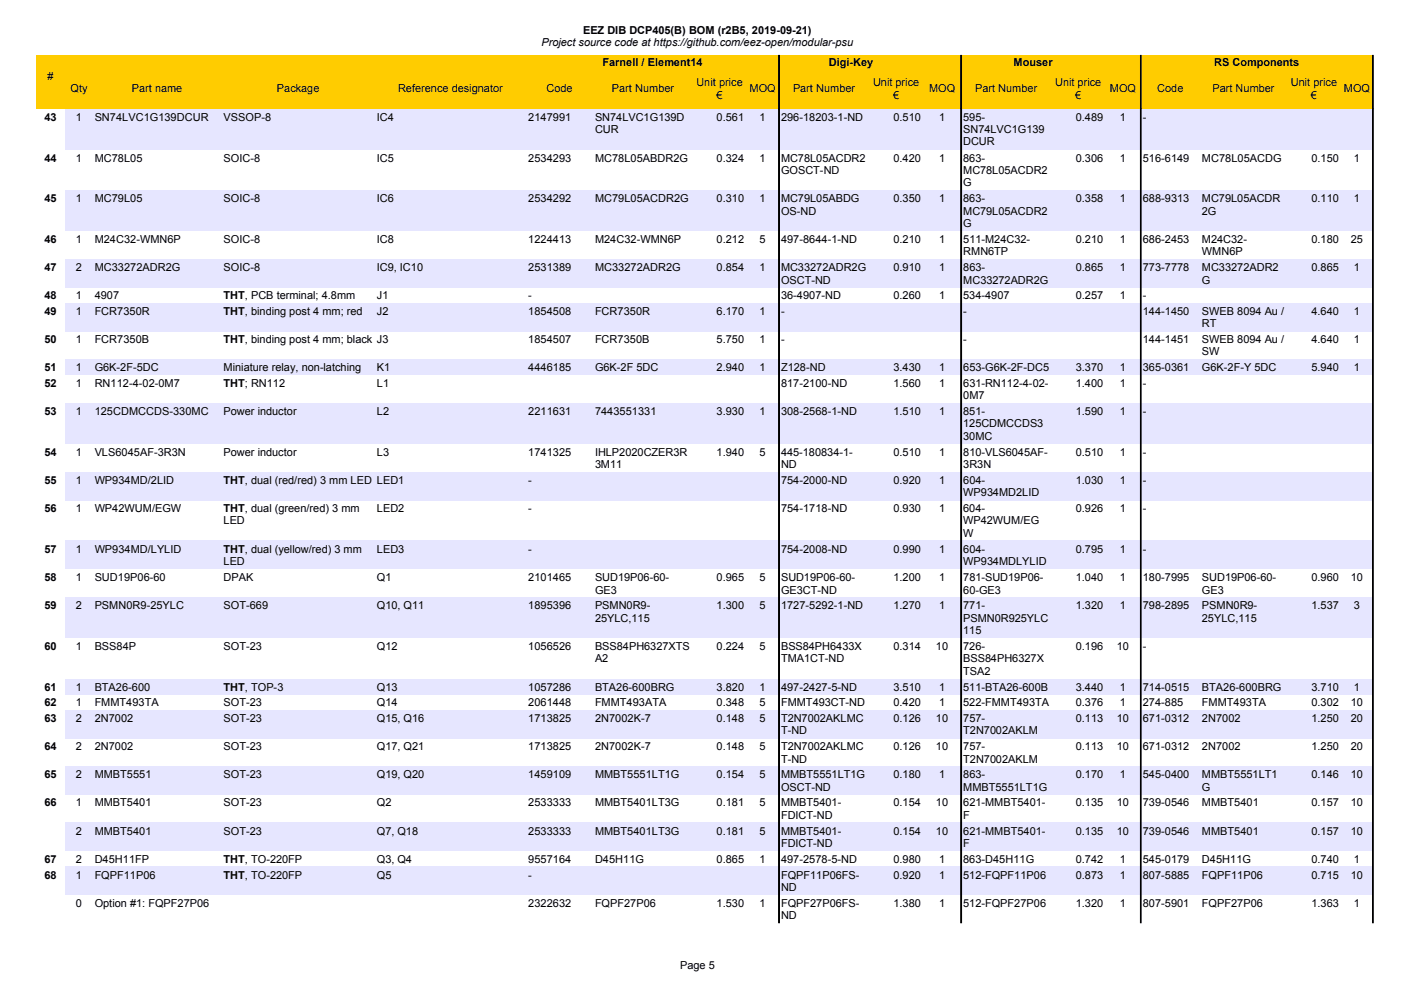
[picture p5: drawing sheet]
<svg xmlns="http://www.w3.org/2000/svg" width="297mm" height="210mm" viewBox="0 0 297 210" stroke-linecap="round" stroke-linejoin="round" font-family="sans-serif">
<defs><g id="words">
<g font-size="2.3">
<text x="114.8" y="9.8">Project source code at https://github.com/eez-open/modular-psu</text>
<text x="123.6" y="7.2">EEZ DIB DCP405(B) BOM (r2B5, 2019-09-21)</text>
<text x="10.1" y="17">#</text>
<text x="127.7" y="13.9">Farnell / Element14</text>
<text x="175.7" y="13.9">Digi-Key</text>
<text x="214.9" y="13.9">Mouser</text>
<text x="257.4" y="13.9">RS Components</text>
<text x="14.9" y="19.6">Qty</text>
<text x="27.9" y="19.6">Part name</text>
<text x="58.7" y="19.6">Package</text>
<text x="84.4" y="19.6">Reference designator</text>
<text x="115.9" y="19.6">Code</text>
<text x="129.8" y="19.6">Part Number</text>
<text x="147.7" y="18.3">Unit price</text>
<text x="151.9" y="20.9">€</text>
<text x="158.9" y="19.5">MOQ</text>
<text x="168.1" y="19.6">Part Number</text>
<text x="185.1" y="18.3">Unit price</text>
<text x="189.4" y="20.9">€</text>
<text x="197" y="19.5">MOQ</text>
<text x="206.7" y="19.6">Part Number</text>
<text x="223.7" y="18.3">Unit price</text>
<text x="228" y="20.9">€</text>
<text x="235.3" y="19.5">MOQ</text>
<text x="245.4" y="19.6">Code</text>
<text x="257.1" y="19.6">Part Number</text>
<text x="273.7" y="18.3">Unit price</text>
<text x="278" y="20.9">€</text>
<text x="284.9" y="19.5">MOQ</text>
<text x="9.4" y="25.6">43</text>
<text x="16.1" y="25.6">1</text>
<text x="20.1" y="25.6">SN74LVC1G139DCUR</text>
<text x="47.4" y="25.6">VSSOP-8</text>
<text x="79.9" y="25.6">IC4</text>
<text x="112" y="25.6">2147991</text>
<text x="126.2" y="25.6">SN74LVC1G139D</text>
<text x="126.2" y="28.2">CUR</text>
<text x="151.9" y="25.6">0.561</text>
<text x="161" y="25.6">1</text>
<text x="165.6" y="25.6">296-18203-1-ND</text>
<text x="189.4" y="25.6">0.510</text>
<text x="199.1" y="25.6">1</text>
<text x="204.2" y="25.6">595-</text>
<text x="204.2" y="28.2">SN74LVC1G139</text>
<text x="228.1" y="25.6">0.489</text>
<text x="237.5" y="25.6">1</text>
<text x="242.3" y="25.6">-</text>
<text x="9.4" y="34.3">44</text>
<text x="16.1" y="34.3">1</text>
<text x="20.1" y="34.3">MC78L05</text>
<text x="47.4" y="34.3">SOIC-8</text>
<text x="79.9" y="34.3">IC5</text>
<text x="112" y="34.3">2534293</text>
<text x="126.2" y="34.3">MC78L05ABDR2G</text>
<text x="151.9" y="34.3">0.324</text>
<text x="161" y="34.3">1</text>
<text x="165.6" y="34.3">MC78L05ACDR2</text>
<text x="189.4" y="34.3">0.420</text>
<text x="199.1" y="34.3">1</text>
<text x="204.2" y="30.8">DCUR</text>
<text x="204.2" y="34.3">863-</text>
<text x="228.1" y="34.3">0.306</text>
<text x="237.5" y="34.3">1</text>
<text x="242.3" y="34.3">516-6149</text>
<text x="254.8" y="34.3">MC78L05ACDG</text>
<text x="278.1" y="34.3">0.150</text>
<text x="287.1" y="34.3">1</text>
<text x="165.6" y="36.9">GOSCT-ND</text>
<text x="204.2" y="36.9">MC78L05ACDR2</text>
<text x="204.2" y="39.4">G</text>
<text x="9.4" y="42.9">45</text>
<text x="16.1" y="42.9">1</text>
<text x="20.1" y="42.9">MC79L05</text>
<text x="47.4" y="42.9">SOIC-8</text>
<text x="79.9" y="42.9">IC6</text>
<text x="112" y="42.9">2534292</text>
<text x="126.2" y="42.9">MC79L05ACDR2G</text>
<text x="151.9" y="42.9">0.310</text>
<text x="161" y="42.9">1</text>
<text x="165.6" y="42.9">MC79L05ABDG</text>
<text x="165.6" y="45.5">OS-ND</text>
<text x="189.4" y="42.9">0.350</text>
<text x="199.1" y="42.9">1</text>
<text x="204.2" y="42.9">863-</text>
<text x="204.2" y="45.5">MC79L05ACDR2</text>
<text x="228.1" y="42.9">0.358</text>
<text x="237.5" y="42.9">1</text>
<text x="242.3" y="42.9">688-9313</text>
<text x="254.8" y="42.9">MC79L05ACDR</text>
<text x="254.8" y="45.5">2G</text>
<text x="278.1" y="42.9">0.110</text>
<text x="287.1" y="42.9">1</text>
<text x="9.4" y="51.5">46</text>
<text x="16.1" y="51.5">1</text>
<text x="20.1" y="51.5">M24C32-WMN6P</text>
<text x="47.4" y="51.5">SOIC-8</text>
<text x="79.9" y="51.5">IC8</text>
<text x="112" y="51.5">1224413</text>
<text x="126.2" y="51.5">M24C32-WMN6P</text>
<text x="151.9" y="51.5">0.212</text>
<text x="161" y="51.5">5</text>
<text x="165.6" y="51.5">497-8644-1-ND</text>
<text x="189.4" y="51.5">0.210</text>
<text x="199.1" y="51.5">1</text>
<text x="204.2" y="48.1">G</text>
<text x="204.2" y="51.5">511-M24C32-</text>
<text x="228.1" y="51.5">0.210</text>
<text x="237.5" y="51.5">1</text>
<text x="242.3" y="51.5">686-2453</text>
<text x="254.8" y="51.5">M24C32-</text>
<text x="278.1" y="51.5">0.180</text>
<text x="286.4" y="51.5">25</text>
<text x="9.4" y="57.5">47</text>
<text x="16.1" y="57.5">2</text>
<text x="20.1" y="57.5">MC33272ADR2G</text>
<text x="47.4" y="57.5">SOIC-8</text>
<text x="79.9" y="57.5">IC9, IC10</text>
<text x="112" y="57.5">2531389</text>
<text x="126.2" y="57.5">MC33272ADR2G</text>
<text x="151.9" y="57.5">0.854</text>
<text x="161" y="57.5">1</text>
<text x="165.6" y="57.5">MC33272ADR2G</text>
<text x="189.4" y="57.5">0.910</text>
<text x="199.1" y="57.5">1</text>
<text x="204.2" y="54.2">RMN6TP</text>
<text x="204.2" y="57.5">863-</text>
<text x="228.1" y="57.5">0.865</text>
<text x="237.5" y="57.5">1</text>
<text x="242.3" y="57.5">773-7778</text>
<text x="254.8" y="54.2">WMN6P</text>
<text x="254.8" y="57.5">MC33272ADR2</text>
<text x="278.1" y="57.5">0.865</text>
<text x="287.1" y="57.5">1</text>
<text x="9.4" y="63.5">48</text>
<text x="16.1" y="63.5">1</text>
<text x="20.1" y="63.5">4907</text>
<text x="47.4" y="63.5">THT, PCB terminal; 4.8mm</text>
<text x="79.9" y="63.5">J1</text>
<text x="112" y="63.5">-</text>
<text x="165.6" y="63.5">36-4907-ND</text>
<text x="165.6" y="60.1">OSCT-ND</text>
<text x="189.4" y="63.5">0.260</text>
<text x="199.1" y="63.5">1</text>
<text x="204.2" y="63.5">534-4907</text>
<text x="204.2" y="60.1">MC33272ADR2G</text>
<text x="228.1" y="63.5">0.257</text>
<text x="237.5" y="63.5">1</text>
<text x="242.3" y="63.5">-</text>
<text x="254.8" y="60.1">G</text>
<text x="9.4" y="66.8">49</text>
<text x="16.1" y="66.8">1</text>
<text x="20.1" y="66.8">FCR7350R</text>
<text x="47.4" y="66.8">THT, binding post 4 mm; red</text>
<text x="79.9" y="66.8">J2</text>
<text x="112" y="66.8">1854508</text>
<text x="126.2" y="66.8">FCR7350R</text>
<text x="151.9" y="66.8">6.170</text>
<text x="161" y="66.8">1</text>
<text x="165.6" y="66.8">-</text>
<text x="204.2" y="66.8">-</text>
<text x="242.3" y="66.8">144-1450</text>
<text x="254.8" y="66.8">SWEB 8094 Au /</text>
<text x="254.8" y="69.4">RT</text>
<text x="278.1" y="66.8">4.640</text>
<text x="287.1" y="66.8">1</text>
<text x="9.4" y="72.7">50</text>
<text x="16.1" y="72.7">1</text>
<text x="20.1" y="72.7">FCR7350B</text>
<text x="47.4" y="72.7">THT, binding post 4 mm; black J3</text>
<text x="112" y="72.7">1854507</text>
<text x="126.2" y="72.7">FCR7350B</text>
<text x="151.9" y="72.7">5.750</text>
<text x="161" y="72.7">1</text>
<text x="165.6" y="72.7">-</text>
<text x="204.2" y="72.7">-</text>
<text x="242.3" y="72.7">144-1451</text>
<text x="254.8" y="72.7">SWEB 8094 Au /</text>
<text x="254.8" y="75.4">SW</text>
<text x="278.1" y="72.7">4.640</text>
<text x="287.1" y="72.7">1</text>
<text x="9.4" y="78.7">51</text>
<text x="9.4" y="82">52</text>
<text x="16.1" y="78.7">1</text>
<text x="16.1" y="82">1</text>
<text x="20.1" y="78.7">G6K-2F-5DC</text>
<text x="20.1" y="82">RN112-4-02-0M7</text>
<text x="47.4" y="78.7">Miniature relay, non-latching</text>
<text x="47.4" y="82">THT; RN112</text>
<text x="79.9" y="78.7">K1</text>
<text x="79.9" y="82">L1</text>
<text x="112" y="78.7">4446185</text>
<text x="126.2" y="78.7">G6K-2F 5DC</text>
<text x="151.9" y="78.7">2.940</text>
<text x="161" y="78.7">1</text>
<text x="165.6" y="78.7">Z128-ND</text>
<text x="165.6" y="82">817-2100-ND</text>
<text x="189.4" y="78.7">3.430</text>
<text x="189.4" y="82">1.560</text>
<text x="199.1" y="78.7">1</text>
<text x="199.1" y="82">1</text>
<text x="204.2" y="78.7">653-G6K-2F-DC5</text>
<text x="204.2" y="82">631-RN112-4-02-</text>
<text x="228.1" y="78.7">3.370</text>
<text x="228.1" y="82">1.400</text>
<text x="237.5" y="78.7">1</text>
<text x="237.5" y="82">1</text>
<text x="242.3" y="78.7">365-0361</text>
<text x="242.3" y="82">-</text>
<text x="254.8" y="78.7">G6K-2F-Y 5DC</text>
<text x="278.1" y="78.7">5.940</text>
<text x="287.1" y="78.7">1</text>
<text x="9.4" y="88">53</text>
<text x="16.1" y="88">1</text>
<text x="20.1" y="88">125CDMCCDS-330MC</text>
<text x="47.4" y="88">Power inductor</text>
<text x="79.9" y="88">L2</text>
<text x="112" y="88">2211631</text>
<text x="126.2" y="88">7443551331</text>
<text x="151.9" y="88">3.930</text>
<text x="161" y="88">1</text>
<text x="165.6" y="88">308-2568-1-ND</text>
<text x="189.4" y="88">1.510</text>
<text x="199.1" y="88">1</text>
<text x="204.2" y="88">851-</text>
<text x="204.2" y="84.6">0M7</text>
<text x="228.1" y="88">1.590</text>
<text x="237.5" y="88">1</text>
<text x="242.3" y="88">-</text>
<text x="204.2" y="90.6">125CDMCCDS3</text>
<text x="204.2" y="93.2">30MC</text>
<text x="9.4" y="96.7">54</text>
<text x="16.1" y="96.7">1</text>
<text x="20.1" y="96.7">VLS6045AF-3R3N</text>
<text x="47.4" y="96.7">Power inductor</text>
<text x="79.9" y="96.7">L3</text>
<text x="112" y="96.7">1741325</text>
<text x="126.2" y="96.7">IHLP2020CZER3R</text>
<text x="126.2" y="99.3">3M11</text>
<text x="151.9" y="96.7">1.940</text>
<text x="161" y="96.7">5</text>
<text x="165.6" y="96.7">445-180834-1-</text>
<text x="165.6" y="99.3">ND</text>
<text x="189.4" y="96.7">0.510</text>
<text x="199.1" y="96.7">1</text>
<text x="204.2" y="96.7">810-VLS6045AF-</text>
<text x="204.2" y="99.3">3R3N</text>
<text x="228.1" y="96.7">0.510</text>
<text x="237.5" y="96.7">1</text>
<text x="242.3" y="96.7">-</text>
<text x="9.4" y="102.6">55</text>
<text x="16.1" y="102.6">1</text>
<text x="20.1" y="102.6">WP934MD/2LID</text>
<text x="47.4" y="102.6">THT, dual (red/red) 3 mm LED LED1</text>
<text x="112" y="102.6">-</text>
<text x="165.6" y="102.6">754-2000-ND</text>
<text x="189.4" y="102.6">0.920</text>
<text x="199.1" y="102.6">1</text>
<text x="204.2" y="102.6">604-</text>
<text x="204.2" y="105.2">WP934MD2LID</text>
<text x="228.1" y="102.6">1.030</text>
<text x="237.5" y="102.6">1</text>
<text x="242.3" y="102.6">-</text>
<text x="9.4" y="108.6">56</text>
<text x="16.1" y="108.6">1</text>
<text x="20.1" y="108.6">WP42WUM/EGW</text>
<text x="47.4" y="108.6">THT, dual (green/red) 3 mm</text>
<text x="47.4" y="111.2">LED</text>
<text x="79.9" y="108.6">LED2</text>
<text x="112" y="108.6">-</text>
<text x="165.6" y="108.6">754-1718-ND</text>
<text x="189.4" y="108.6">0.930</text>
<text x="199.1" y="108.6">1</text>
<text x="204.2" y="108.6">604-</text>
<text x="204.2" y="111.2">WP42WUM/EG</text>
<text x="204.2" y="113.8">W</text>
<text x="228.1" y="108.6">0.926</text>
<text x="237.5" y="108.6">1</text>
<text x="242.3" y="108.6">-</text>
<text x="9.4" y="117.2">57</text>
<text x="16.1" y="117.2">1</text>
<text x="20.1" y="117.2">WP934MD/LYLID</text>
<text x="47.4" y="117.2">THT, dual (yellow/red) 3 mm</text>
<text x="47.4" y="119.8">LED</text>
<text x="79.9" y="117.2">LED3</text>
<text x="112" y="117.2">-</text>
<text x="165.6" y="117.2">754-2008-ND</text>
<text x="189.4" y="117.2">0.990</text>
<text x="199.1" y="117.2">1</text>
<text x="204.2" y="117.2">604-</text>
<text x="204.2" y="119.8">WP934MDLYLID</text>
<text x="228.1" y="117.2">0.795</text>
<text x="237.5" y="117.2">1</text>
<text x="242.3" y="117.2">-</text>
<text x="9.4" y="123.2">58</text>
<text x="16.1" y="123.2">1</text>
<text x="20.1" y="123.2">SUD19P06-60</text>
<text x="47.4" y="123.2">DPAK</text>
<text x="79.9" y="123.2">Q1</text>
<text x="112" y="123.2">2101465</text>
<text x="126.2" y="123.2">SUD19P06-60-</text>
<text x="126.2" y="125.8">GE3</text>
<text x="151.9" y="123.2">0.965</text>
<text x="161" y="123.2">5</text>
<text x="165.6" y="123.2">SUD19P06-60-</text>
<text x="165.6" y="125.8">GE3CT-ND</text>
<text x="189.4" y="123.2">1.200</text>
<text x="199.1" y="123.2">1</text>
<text x="204.2" y="123.2">781-SUD19P06-</text>
<text x="204.2" y="125.8">60-GE3</text>
<text x="228.1" y="123.2">1.040</text>
<text x="237.5" y="123.2">1</text>
<text x="242.3" y="123.2">180-7995</text>
<text x="254.8" y="123.2">SUD19P06-60-</text>
<text x="254.8" y="125.8">GE3</text>
<text x="278.1" y="123.2">0.960</text>
<text x="286.4" y="123.2">10</text>
<text x="9.4" y="129.2">59</text>
<text x="16.1" y="129.2">2</text>
<text x="20.1" y="129.2">PSMN0R9-25YLC</text>
<text x="47.4" y="129.2">SOT-669</text>
<text x="79.9" y="129.2">Q10, Q11</text>
<text x="112" y="129.2">1895396</text>
<text x="126.2" y="129.2">PSMN0R9-</text>
<text x="126.2" y="131.8">25YLC,115</text>
<text x="151.9" y="129.2">1.300</text>
<text x="161" y="129.2">5</text>
<text x="165.6" y="129.2">1727-5292-1-ND</text>
<text x="189.4" y="129.2">1.270</text>
<text x="199.1" y="129.2">1</text>
<text x="204.2" y="129.2">771-</text>
<text x="204.2" y="131.8">PSMN0R925YLC</text>
<text x="228.1" y="129.2">1.320</text>
<text x="237.5" y="129.2">1</text>
<text x="242.3" y="129.2">798-2895</text>
<text x="254.8" y="129.2">PSMN0R9-</text>
<text x="254.8" y="131.8">25YLC,115</text>
<text x="278.1" y="129.2">1.537</text>
<text x="287.1" y="129.2">3</text>
<text x="9.4" y="137.8">60</text>
<text x="16.1" y="137.8">1</text>
<text x="20.1" y="137.8">BSS84P</text>
<text x="47.4" y="137.8">SOT-23</text>
<text x="79.9" y="137.8">Q12</text>
<text x="112" y="137.8">1056526</text>
<text x="126.2" y="137.8">BSS84PH6327XTS</text>
<text x="151.9" y="137.8">0.224</text>
<text x="161" y="137.8">5</text>
<text x="165.6" y="137.8">BSS84PH6433X</text>
<text x="189.4" y="137.8">0.314</text>
<text x="198.4" y="137.8">10</text>
<text x="204.2" y="134.4">115</text>
<text x="204.2" y="137.8">726-</text>
<text x="228.1" y="137.8">0.196</text>
<text x="236.8" y="137.8">10</text>
<text x="242.3" y="137.8">-</text>
<text x="126.2" y="140.4">A2</text>
<text x="165.6" y="140.4">TMA1CT-ND</text>
<text x="204.2" y="140.4">BSS84PH6327X</text>
<text x="204.2" y="143.1">TSA2</text>
<text x="9.4" y="146.5">61</text>
<text x="9.4" y="149.8">62</text>
<text x="16.1" y="146.5">1</text>
<text x="16.1" y="149.8">1</text>
<text x="20.1" y="146.5">BTA26-600</text>
<text x="20.1" y="149.8">FMMT493TA</text>
<text x="47.4" y="149.8">SOT-23</text>
<text x="47.4" y="146.5">THT, TOP-3</text>
<text x="79.9" y="146.5">Q13</text>
<text x="79.9" y="149.8">Q14</text>
<text x="112" y="146.5">1057286</text>
<text x="112" y="149.8">2061448</text>
<text x="126.2" y="146.5">BTA26-600BRG</text>
<text x="126.2" y="149.8">FMMT493ATA</text>
<text x="151.9" y="146.5">3.820</text>
<text x="151.9" y="149.8">0.348</text>
<text x="161" y="146.5">1</text>
<text x="161" y="149.8">5</text>
<text x="165.6" y="146.5">497-2427-5-ND</text>
<text x="165.6" y="149.8">FMMT493CT-ND</text>
<text x="189.4" y="146.5">3.510</text>
<text x="189.4" y="149.8">0.420</text>
<text x="199.1" y="146.5">1</text>
<text x="199.1" y="149.8">1</text>
<text x="204.2" y="146.5">511-BTA26-600B</text>
<text x="204.2" y="149.8">522-FMMT493TA</text>
<text x="228.1" y="146.5">3.440</text>
<text x="228.1" y="149.8">0.376</text>
<text x="237.5" y="146.5">1</text>
<text x="237.5" y="149.8">1</text>
<text x="242.3" y="146.5">714-0515</text>
<text x="242.3" y="149.8">274-885</text>
<text x="254.8" y="146.5">BTA26-600BRG</text>
<text x="254.8" y="149.8">FMMT493TA</text>
<text x="278.1" y="146.5">3.710</text>
<text x="278.1" y="149.8">0.302</text>
<text x="286.4" y="149.8">10</text>
<text x="287.1" y="146.5">1</text>
<text x="9.4" y="153.1">63</text>
<text x="16.1" y="153.1">2</text>
<text x="20.1" y="153.1">2N7002</text>
<text x="47.4" y="153.1">SOT-23</text>
<text x="79.9" y="153.1">Q15, Q16</text>
<text x="112" y="153.1">1713825</text>
<text x="126.2" y="153.1">2N7002K-7</text>
<text x="151.9" y="153.1">0.148</text>
<text x="161" y="153.1">5</text>
<text x="165.6" y="153.1">T2N7002AKLMC</text>
<text x="165.6" y="155.7">T-ND</text>
<text x="189.4" y="153.1">0.126</text>
<text x="198.4" y="153.1">10</text>
<text x="204.2" y="153.1">757-</text>
<text x="204.2" y="155.7">T2N7002AKLM</text>
<text x="228.1" y="153.1">0.113</text>
<text x="236.8" y="153.1">10</text>
<text x="242.3" y="153.1">671-0312</text>
<text x="254.8" y="153.1">2N7002</text>
<text x="278.1" y="153.1">1.250</text>
<text x="286.4" y="153.1">20</text>
<text x="9.4" y="159">64</text>
<text x="16.1" y="159">2</text>
<text x="20.1" y="159">2N7002</text>
<text x="47.4" y="159">SOT-23</text>
<text x="79.9" y="159">Q17, Q21</text>
<text x="112" y="159">1713825</text>
<text x="126.2" y="159">2N7002K-7</text>
<text x="151.9" y="159">0.148</text>
<text x="161" y="159">5</text>
<text x="165.6" y="159.1">T2N7002AKLMC</text>
<text x="165.6" y="161.7">T-ND</text>
<text x="189.4" y="159">0.126</text>
<text x="198.4" y="159">10</text>
<text x="204.2" y="159.1">757-</text>
<text x="204.2" y="161.7">T2N7002AKLM</text>
<text x="228.1" y="159">0.113</text>
<text x="236.8" y="159">10</text>
<text x="242.3" y="159">671-0312</text>
<text x="254.8" y="159">2N7002</text>
<text x="278.1" y="159">1.250</text>
<text x="286.4" y="159">20</text>
<text x="9.4" y="165">65</text>
<text x="16.1" y="165">2</text>
<text x="20.1" y="165">MMBT5551</text>
<text x="47.4" y="165">SOT-23</text>
<text x="79.9" y="165">Q19, Q20</text>
<text x="112" y="165">1459109</text>
<text x="126.2" y="165">MMBT5551LT1G</text>
<text x="151.9" y="165">0.154</text>
<text x="161" y="165">5</text>
<text x="165.6" y="165">MMBT5551LT1G</text>
<text x="165.6" y="167.6">OSCT-ND</text>
<text x="189.4" y="165">0.180</text>
<text x="199.1" y="165">1</text>
<text x="204.2" y="165">863-</text>
<text x="204.2" y="167.6">MMBT5551LT1G</text>
<text x="228.1" y="165">0.170</text>
<text x="237.5" y="165">1</text>
<text x="242.3" y="165">545-0400</text>
<text x="254.8" y="165">MMBT5551LT1</text>
<text x="254.8" y="167.6">G</text>
<text x="278.1" y="165">0.146</text>
<text x="286.4" y="165">10</text>
<text x="9.4" y="171">66</text>
<text x="16.1" y="171">1</text>
<text x="20.1" y="171">MMBT5401</text>
<text x="47.4" y="171">SOT-23</text>
<text x="79.9" y="171">Q2</text>
<text x="112" y="171">2533333</text>
<text x="126.2" y="171">MMBT5401LT3G</text>
<text x="151.9" y="171">0.181</text>
<text x="161" y="171">5</text>
<text x="165.6" y="171">MMBT5401-</text>
<text x="165.6" y="173.6">FDICT-ND</text>
<text x="189.4" y="171">0.154</text>
<text x="198.4" y="171">10</text>
<text x="204.2" y="171">621-MMBT5401-</text>
<text x="204.2" y="173.6">F</text>
<text x="228.1" y="171">0.135</text>
<text x="236.8" y="171">10</text>
<text x="242.3" y="171">739-0546</text>
<text x="254.8" y="171">MMBT5401</text>
<text x="278.1" y="171">0.157</text>
<text x="286.4" y="171">10</text>
<text x="16.1" y="177">2</text>
<text x="20.1" y="177">MMBT5401</text>
<text x="47.4" y="177">SOT-23</text>
<text x="79.9" y="177">Q7, Q18</text>
<text x="112" y="177">2533333</text>
<text x="126.2" y="177">MMBT5401LT3G</text>
<text x="151.9" y="177">0.181</text>
<text x="161" y="177">5</text>
<text x="165.6" y="177">MMBT5401-</text>
<text x="165.6" y="179.6">FDICT-ND</text>
<text x="189.4" y="177">0.154</text>
<text x="198.4" y="177">10</text>
<text x="204.2" y="177">621-MMBT5401-</text>
<text x="204.2" y="179.6">F</text>
<text x="228.1" y="177">0.135</text>
<text x="236.8" y="177">10</text>
<text x="242.3" y="177">739-0546</text>
<text x="254.8" y="177">MMBT5401</text>
<text x="278.1" y="177">0.157</text>
<text x="286.4" y="177">10</text>
<text x="9.4" y="183">67</text>
<text x="16.1" y="183">2</text>
<text x="20.1" y="183">D45H11FP</text>
<text x="47.4" y="183">THT, TO-220FP</text>
<text x="79.9" y="183">Q3, Q4</text>
<text x="112" y="183">9557164</text>
<text x="126.2" y="183">D45H11G</text>
<text x="151.9" y="183">0.865</text>
<text x="161" y="183">1</text>
<text x="165.6" y="183">497-2578-5-ND</text>
<text x="189.4" y="183">0.980</text>
<text x="199.1" y="183">1</text>
<text x="204.2" y="183">863-D45H11G</text>
<text x="228.1" y="183">0.742</text>
<text x="237.5" y="183">1</text>
<text x="242.3" y="183">545-0179</text>
<text x="254.8" y="183">D45H11G</text>
<text x="278.1" y="183">0.740</text>
<text x="287.1" y="183">1</text>
<text x="9.4" y="186.3">68</text>
<text x="16.1" y="186.3">1</text>
<text x="20.1" y="186.3">FQPF11P06</text>
<text x="47.4" y="186.3">THT, TO-220FP</text>
<text x="79.9" y="186.3">Q5</text>
<text x="112" y="186.3">-</text>
<text x="165.6" y="186.3">FQPF11P06FS-</text>
<text x="165.6" y="188.9">ND</text>
<text x="189.4" y="186.3">0.920</text>
<text x="199.1" y="186.3">1</text>
<text x="204.2" y="186.3">512-FQPF11P06</text>
<text x="228.1" y="186.3">0.873</text>
<text x="237.5" y="186.3">1</text>
<text x="242.3" y="186.3">807-5885</text>
<text x="254.8" y="186.3">FQPF11P06</text>
<text x="278.1" y="186.3">0.715</text>
<text x="286.4" y="186.3">10</text>
<text x="16.1" y="192.2">0</text>
<text x="20.1" y="192.2">Option #1: FQPF27P06</text>
<text x="112" y="192.2">2322632</text>
<text x="126.2" y="192.2">FQPF27P06</text>
<text x="151.9" y="192.2">1.530</text>
<text x="161" y="192.2">1</text>
<text x="165.6" y="192.2">FQPF27P06FS-</text>
<text x="165.6" y="194.8">ND</text>
<text x="189.4" y="192.2">1.380</text>
<text x="199.1" y="192.2">1</text>
<text x="204.2" y="192.2">512-FQPF27P06</text>
<text x="228.1" y="192.2">1.320</text>
<text x="237.5" y="192.2">1</text>
<text x="242.3" y="192.2">807-5901</text>
<text x="254.8" y="192.2">FQPF27P06</text>
<text x="278.1" y="192.2">1.363</text>
<text x="287.1" y="192.2">1</text>
<text x="144.2" y="205.4">Page 5</text>
</g>
</g></defs>
<path d="M7.6 11.7h283.4v11.3h-283.4z" fill-rule="evenodd" fill="#fc0"/>
<g fill="#000" stroke="#000" stroke-width=".21">
<path d="M165.1 11.7h.1v11.4h-.1z" fill-rule="evenodd"/>
<path d="M203.7 11.7h.2v11.4h-.2z" fill-rule="evenodd"/>
<path d="M241.8 11.7h.1v11.4h-.1z" fill-rule="evenodd"/>
<path d="M291 11.7h.1v11.4h-.1z" fill-rule="evenodd"/>
</g>
<g fill="#e6e6ff">
<path d="M13.9 23.1h277.1v8.6h-277.1z" fill-rule="evenodd"/>
<path d="M13.9 40.4h277.1v8.6h-277.1z" fill-rule="evenodd"/>
<path d="M13.9 55h277.1v5.9h-277.1z" fill-rule="evenodd"/>
<path d="M13.9 64.2h277.1v6h-277.1z" fill-rule="evenodd"/>
<path d="M13.9 76.2h277.1v3.3h-277.1z" fill-rule="evenodd"/>
<path d="M13.9 85.5h277.1v8.6h-277.1z" fill-rule="evenodd"/>
<path d="M13.9 100.1h277.1v5.9h-277.1z" fill-rule="evenodd"/>
<path d="M13.9 114.7h277.1v6h-277.1z" fill-rule="evenodd"/>
<path d="M13.9 126.6h277.1v8.7h-277.1z" fill-rule="evenodd"/>
<path d="M13.9 143.9h277.1v3.3h-277.1z" fill-rule="evenodd"/>
<path d="M13.9 150.5h277.1v6h-277.1z" fill-rule="evenodd"/>
<path d="M13.9 162.5h277.1v5.9h-277.1z" fill-rule="evenodd"/>
<path d="M13.9 174.4h277.1v6h-277.1z" fill-rule="evenodd"/>
<path d="M13.9 183.7h277.1v6h-277.1z" fill-rule="evenodd"/>
</g>
<g fill="#000" stroke="#000" stroke-width=".21">
<path d="M165.1 23.1h.1v172.6h-.1z" fill-rule="evenodd"/>
<path d="M203.7 23.1h.2v172.6h-.2z" fill-rule="evenodd"/>
<path d="M241.8 23.1h.1v172.6h-.1z" fill-rule="evenodd"/>
<path d="M291 23.1h.1v172.6h-.1z" fill-rule="evenodd"/>
</g>
<use href="#words"/>
</svg>
